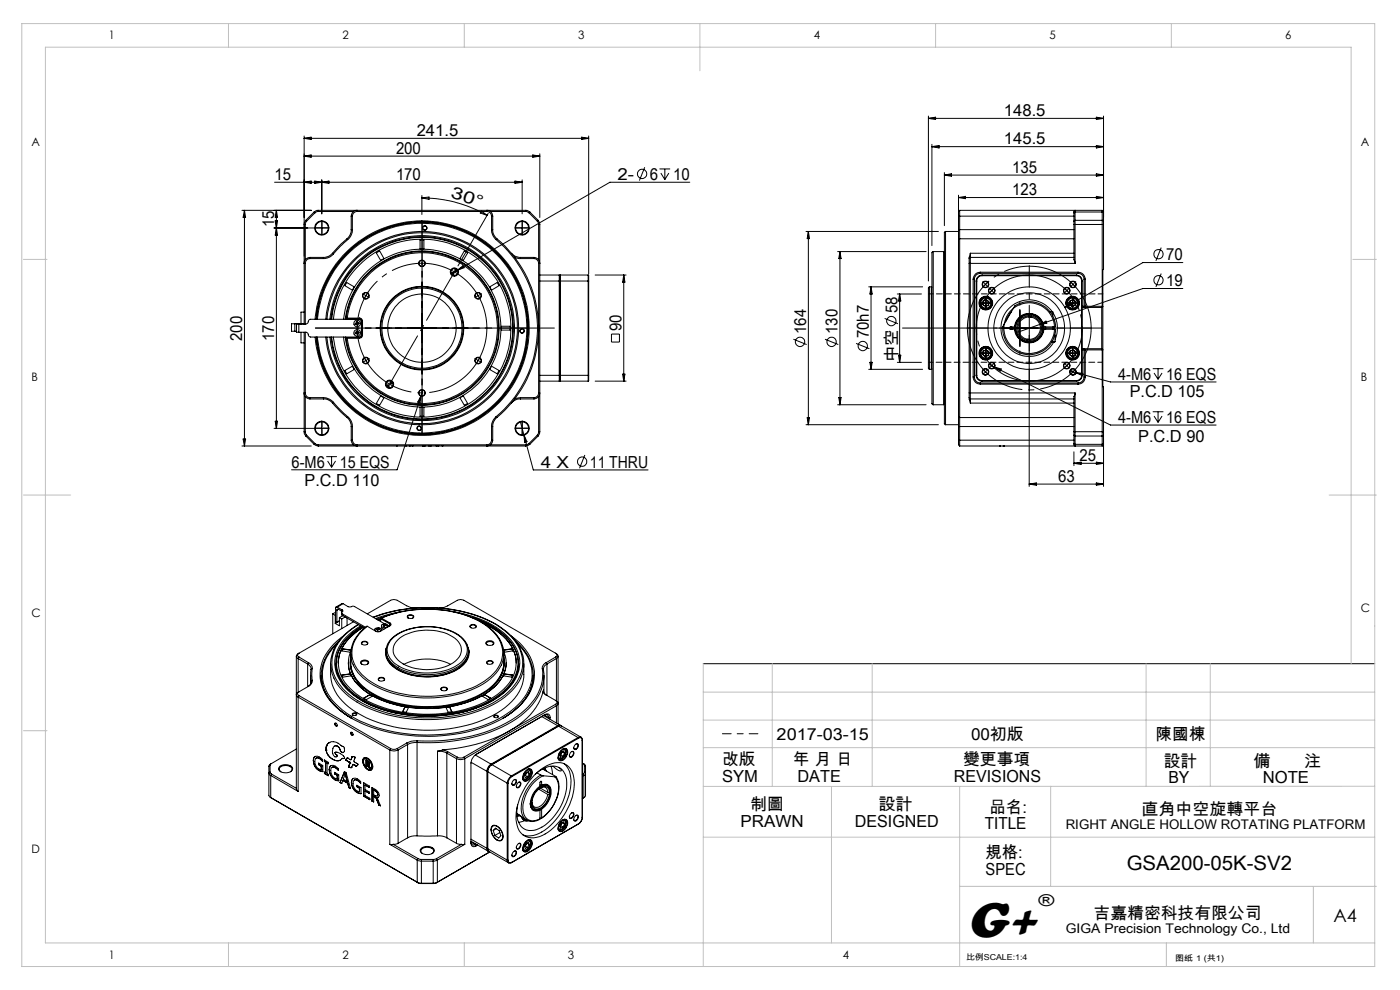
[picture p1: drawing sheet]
<svg xmlns="http://www.w3.org/2000/svg" width="297mm" height="210mm" viewBox="0 0 297 210" stroke-linecap="round" stroke-linejoin="round" font-family="sans-serif">
<defs><g id="words">
<text font-size="11" x="205.1" y="198.7">G+</text>
<text font-size="4.2" x="239" y="184.5">GSA200-05K-SV2</text>
<text font-size="3.9" x="282.9" y="195.5">A4</text>
<g font-size="3.5">
<text x="88.4" y="28.8">241.5</text>
<text x="213" y="24.6">148.5</text>
<text x="84" y="32.6">200</text>
<text x="213" y="30.6">145.5</text>
<text x="58.2" y="38.1">15</text>
<text x="84" y="38.1">170</text>
<text x="95.4" y="41.9" transform="rotate(19 95.4 41.9)">3 0 °</text>
<text x="131" y="38.1">2-</text>
<text x="137.9" y="38.1">6</text>
<text x="142.8" y="38.1">10</text>
<text x="214.8" y="41.4">123</text>
<text x="214.8" y="36.6">135</text>
<text x="58.2" y="48.2" transform="rotate(-90 58.2 48.2)">15</text>
<text x="247.4" y="55.2">70</text>
<text x="247.4" y="60.7">19</text>
<text x="131.9" y="70.2" transform="rotate(-90 131.9 70.2)">90</text>
<text x="171" y="70.9" transform="rotate(-90 171 70.9)">164</text>
<text x="177.7" y="70.9" transform="rotate(-90 177.7 70.9)">130</text>
<text x="184.3" y="71.8" transform="rotate(-90 184.3 71.8)">70h7</text>
<text x="190.4" y="66.5" transform="rotate(-90 190.4 66.5)">58</text>
<text x="51.4" y="72.4" transform="rotate(-90 51.4 72.4)">200</text>
<text x="58.2" y="72.4" transform="rotate(-90 58.2 72.4)">170</text>
<text x="190.4" y="76.9" transform="rotate(-90 190.4 76.9)">中空</text>
<text x="237.2" y="80.5">4-M6</text>
<text x="247.4" y="80.5">16 EQS</text>
<text x="237.2" y="89.7">4-M6</text>
<text x="239.7" y="84.3">P.C.D 105</text>
<text x="247.4" y="89.6">16 EQS</text>
<text x="241.4" y="93.7">P.C.D 90</text>
<text x="61.9" y="99.2">6-M6</text>
<text x="72.1" y="99.2">15 EQS</text>
<text x="114.7" y="99.2">4 X</text>
<text x="125.1" y="99.2">11 THRU</text>
<text x="229" y="97.7">25</text>
<text x="64.6" y="103.1">P.C.D 110</text>
<text x="224.5" y="102.2">63</text>
<text x="164.8" y="157">2017-03-15</text>
<text x="206" y="157">00初版</text>
<text x="245.2" y="157">陳國棟</text>
<text x="153.2" y="162.3">改版</text>
<text x="153.2" y="165.8">SYM</text>
<text x="168.2" y="162.3">年 月 日</text>
<text x="169.2" y="165.8">DATE</text>
<text x="202.4" y="165.8">REVISIONS</text>
<text x="204.3" y="162.3">變更事項</text>
<text x="246.9" y="162.6">設計</text>
<text x="247.9" y="166.1">BY</text>
<text x="265.9" y="162.6">備</text>
<text x="267.9" y="166.1">NOTE</text>
<text x="276.6" y="162.6">注</text>
<text x="159.1" y="171.9">制圖</text>
<text x="186.4" y="171.9">設計</text>
<text x="209.9" y="172.4">品名:</text>
<text x="242.1" y="172.9">直角中空旋轉平台</text>
<text x="157.1" y="175.4">PRAWN</text>
<text x="181.3" y="175.4">DESIGNED</text>
<text x="208.9" y="175.9">TITLE</text>
<text x="209.1" y="182.1">規格:</text>
<text x="209.1" y="185.6">SPEC</text>
<text x="220.3" y="192.2">®</text>
<text x="232" y="194.8">吉嘉精密科技有限公司</text>
</g>
<g font-size="2.8">
<text x="226.1" y="175.9">RIGHT ANGLE HOLLOW ROTATING PLATFORM</text>
<text x="226.1" y="197.8">GIGA Precision Technology Co., Ltd</text>
</g>
<g font-size="2.5">
<text x="23.1" y="8.4">1</text>
<text x="72.7" y="8.4">2</text>
<text x="122.7" y="8.4">3</text>
<text x="172.7" y="8.4">4</text>
<text x="222.7" y="8.4">5</text>
<text x="272.7" y="8.4">6</text>
<text x="6.7" y="30.9">A</text>
<text x="288.7" y="30.9">A</text>
<text x="6.7" y="80.9">B</text>
<text x="288.7" y="80.9">B</text>
<text x="6.7" y="130.9">C</text>
<text x="288.7" y="129.9">C</text>
<text x="6.7" y="180.9">D</text>
<text x="23.1" y="203.4">1</text>
<text x="72.7" y="203.4">2</text>
<text x="120.5" y="203.4">3</text>
<text x="178.8" y="203.4">4</text>
</g>
<g font-size="1.7">
<text x="204.9" y="203.7">比例SCALE:1:4</text>
<text x="249.3" y="203.8">图纸 1 (共1)</text>
</g>
</g></defs>
<g fill="none" stroke="#000" stroke-width=".21">
<path d="M58.2 38.7h52.6M64.5 28.8v39.9M64.5 38.7l1.5-.3v.5zM64.5 29.3l1.5-.2v.5zM64.5 33.1l1.5-.2v.5zM64.5 33.1h50M64.5 29.3h60.4M66.8 38.4l1.5 .3-1.5 .2zM68.3 38.2v7.2M68.3 38.7l1.5-.3v.5zM109.3 38.4l1.5 .3-1.5 .2zM110.8 38.2v7.2"/>
<path d="M113 32.9l1.5 .2-1.5 .3zM114.5 32.6v13.5M123.4 29.1l1.5 .2-1.5 .3zM124.9 28.8v29.3M136.8 35.5l-1.2 2.8M139.9 35.8h2.3M140.2 36.7l.8 1.4M141 35.8v2.3M141.9 36.7l-.9 1.4M146.3 38.7h-16.9l-32.4 18.6M197 24.6v35M197 25.1h37.1"/>
<path d="M197 25.1l1.5-.2v.5zM197.7 30.6v21.5M197.7 31.1h36.4M197.7 31.1l1.5-.2v.5zM200.3 36.6v11.3M200.3 37.1h33.8M200.3 37.1l1.5-.2v.5zM232.6 36.9l1.5 .2-1.5 .3zM232.6 24.9l1.5 .2-1.5 .3zM232.6 30.9l1.5 .2-1.5 .3zM234.1 24.6v22.3M51.3 44.6h14.7"/>
<path d="M51.9 44.6l.2 1.5h-.5zM51.9 44.6v50M58.1 48.4h8.7M58.4 46.8l.5 3.1h-.5l.5-3.1zM58.6 44.6v46.3M58.6 44.6l.3 1.5h-.5zM64.8 47.6v7.5M64.8 55.9v12.8M64.9 46.7l-.4 .7v.2h.3M64.9 46.7l.2 .2M65.1 46.9l-.3 .7M65.8 54.8a1.02 1.02 0 0 0-1 1.1"/>
<path d="M65.8 54.6a1.26 1.26 0 0 0-1.3 1.3h.3M65.8 54.8h2.8M65.8 54.6v.2M65.8 54.6h2.8M66.6 45l-1.7 1.7M66.6 45l.2 .1M66.8 45.1l-1.7 1.8M67.5 44.9l-.7 .2M67.5 44.6l-.9 .4M67.5 44.6h44M67.5 44.9h7.5M67.5 44.6v.3"/>
<path d="M68.2 48.4h.2M68.3 48.2v.3M68.6 54.6v.2M70.6 53.7a2.44 2.44 0 0 1-2 .9M70.6 53.7l.1 .2M70.7 53.9a2.67 2.67 0 0 1-2.1 .9M73.6 59.9l1.5 .9-.3 .8-1.6-1zM73.6 50.7l-1.6 1.4-1.4 1.6M73.6 50.7l.2 .1M73.8 50.8l-3.1 3.1M74.5 48.7a2.44 2.44 0 0 1-.9 2M74.5 45.9h.3"/>
<path d="M74.5 45.9v2.8M74.5 48.7h.3M74.8 48.7a2.67 2.67 0 0 1-1 2.1M74.8 45.9v2.8M75.8 44.9a1.02 1.02 0 0 0-1 1M75.8 44.9v-.3a1.26 1.26 0 0 0-1.3 1.3M75.8 44.9h27.5M79.8 53.6l.7-.4 1 1.6-.7 .4zM89.1 50.9h.8v1.9h-.8zM89.5 42a27.6 27.6 0 0 1 13.8 3.7M89.5 41.5v4M89.5 42l1.5-.2v.5z"/>
<path d="M96.4 57h-.1a.73 .73 0 0 0-.7 .7M97 57.3l-1.3 .8M97 57.3l1.2-.9 .3 .4zM97.2 57.7a.78 .78 0 0 1-.8 .7M98.5 53.2l.7 .4-.9 1.6-.7-.4zM102.1 44.8l1.2 .9-1.4-.5zM103.3 44.9a1.02 1.02 0 0 1 1 1M103.3 44.9v-.3a1.26 1.26 0 0 1 1.2 1.3M103.6 45.3l-6.4 11.1M104 44.9h7.5M104.3 48.7a2.79 2.79 0 0 0 .9 2.1M104.3 45.9v2.8"/>
<path d="M104.3 45.9h.2M104.3 48.7h.2M104.5 48.7a2.44 2.44 0 0 0 .9 2M104.5 45.9v2.8M105.2 50.8a24.5 24.5 0 0 1 0 37.6M105.4 50.7a24.7 24.7 0 0 1 0 37.9M105.4 50.7l-.2 .1M108.5 53.7a2.44 2.44 0 0 0 1.9 .9M109.2 54.6l1.2 .2M110.4 54.8h2.9M110.4 54.6h2.9M110.4 54.6v.2"/>
<path d="M110.6 48.4h.3M110.8 48.2v.3M111.5 44.6l.9 .4M111.5 44.9l.7 .2M111.5 44.6v.3M112.2 45.1l1.8 1.8M112.4 45l1.8 1.7M112.4 45l-.2 .1M113.3 54.8a1.02 1.02 0 0 1 1 1.1M113.3 54.6a1.26 1.26 0 0 1 1.2 1.3h-.2M113.3 54.6v.2M114 46.9l.3 .7"/>
<path d="M114.2 46.7l.3 .9M114.2 46.7l-.2 .2M114.3 47.6v7.5M114.3 55.9v27.5M114.3 47.6h.2M114.5 47.6v44M114.5 58.3h4.1M114.5 59.6h4.1M118.6 59.6h.2M118.6 58.3v1.3M118.6 58.3l.2 .2M118.6 59.6v20"/>
<path d="M118.8 59.6h.1M118.8 58.5v1.1M118.8 59.6v20M118.9 58.3v1.3M118.9 58.3l-.1 .2M118.9 58.3h5.9M118.9 59.6h5.9M118.9 59.6v20M124.8 58.3v1.3M124.8 58.3l.1 1.3M124.8 59.6h.1M124.8 59.6v20"/>
<path d="M124.9 59.6v20M126.3 58.3h6.5M132.3 58.3v22.5M132.3 58.3l.3 1.6h-.5zM171 49.1h28.1M171.5 49.1v41M171.5 49.1l.2 1.5h-.5zM177.7 53.4h18.8M178.2 53.4v32.5M178.2 53.4l.2 1.4h-.5zM198 53.4l-.3 .2v32l.3 .3M198 53.4h2.2v32.5h-2.2"/>
<path d="M198 53.4v32.5M200.2 53.4h.1M200.6 49.1l-.3 .2v40.6l.3 .2M200.6 49.1v41M200.6 49.1h2.7M203.3 41.4v4M203.3 41.9h30.8M203.3 41.9l1.5-.2v.4zM203.3 50.8v37.6M203.3 48.7v2.1M203.3 45.9v2.8M203.3 45.9h24.5"/>
<path d="M203.3 48.7h24.5M203.6 50.7v37.9M203.6 44.6v6.1M203.6 44.6l-.3 .3v1M203.6 44.6h30.2M203.6 50.7h24.2M203.6 50.7l-.3 .1M205.6 54.8v1.1M205.6 55.9h22.5M205.6 55.9v27.5M205.8 54.6v30M205.8 53.7l-.2 1.1"/>
<path d="M205.8 53.7v.9M205.8 54.6h22M205.8 54.6l-.2 .2M205.8 53.7h22M206.4 59.2v20.8M206.4 59.2h.3M206.7 59.2v20.8M207.1 59.6h.1M207.1 59.6v20M207.2 59.6v20M208 57.7a1.51 1.51 0 0 0-1.6 1.5M208 58a1.21 1.21 0 0 0-1.3 1.2"/>
<path d="M208 57.7h20.7M208 57.7v.3M208 58h20.7M208.4 58.5a1.09 1.09 0 0 0-1.2 1.1M208.4 58.3a1.33 1.33 0 0 0-1.3 1.3M208.4 58.3v.2M208.4 58.3h20M208.4 58.5h20M227.8 47.6v7.5l.3 .8M227.8 46.9v.7M227.8 45.1v1.8M227.8 47.6h6.3"/>
<path d="M228.1 46.7v9.2M228.1 45v-.4l-.3 .3v.2M228.1 46.7h5.7M228.1 45v1.7M228.1 46.7l-.3 .2M228.1 45h5.7M228.1 45l-.3 .1M228.4 58.5a1.09 1.09 0 0 1 1 1.1M228.4 58.3v.2M228.4 58.3a1.26 1.26 0 0 1 1.2 1.3M228.7 57.7a1.51 1.51 0 0 1 1.5 1.5M228.7 58a1.26 1.26 0 0 1 1.3 1.2"/>
<path d="M228.7 57.7v.3M229.4 59.6h.2M229.4 59.6v20M229.6 59.6v20M230 59.2v6l.2-.2M230 59.2h.2M230.2 59.2v5.8M232.6 41.7l1.5 .2-1.5 .2zM233.8 46.7v18.3M233.8 44.6v.4M233.8 44.6l.3 .3v.2l-.3-.1M233.8 45v1.7"/>
<path d="M233.8 46.7l.3 .2M234.1 47.6v9.5l-.1 .1 .1 34.4M234.1 46.9v.7M246.3 52.5l-1.1 2.8M246.3 58l-1.1 2.8M250.9 55.7h-8.4l-16.6 9.5M62.5 68.7v1.6M63.4 68.7h1.7l.3-.3 .1-.5 .3-.2h10.4l.5 .5v2.8l-.1 .3-.5 .2h-10.2l-.4-.2-.1-.5-.3-.3h-1.7M63.4 68.7h-.5v1.8h.5M63.4 68.7v1.8M63.8 68.7h.1M63.9 70.5v2.2h.6"/>
<path d="M64.5 70.5v21.1M64.5 68.7h-2.7v1.6h1.1M64.5 66.2h-.6v2.5M64.8 70.5v12.9M66.9 67.7a22.7 22.7 0 0 1 34.5-17.5 22.7 22.7 0 0 1 0 38.8 22.7 22.7 0 0 1-34.5-17.5M67.3 67.7a22.2 22.2 0 0 1 33.4-17.4 22.2 22.2 0 0 1 1.4 37.6 22.2 22.2 0 0 1-34.5-14.8l-.3-1.6M69.1 67.7a20.5 20.5 0 0 1 30.9-15.7 20.5 20.5 0 0 1 1 34.7 20.5 20.5 0 0 1-31.7-14l-.2-1.2M69.4 67.7a20.2 20.2 0 0 1 30.8-15.3 20.2 20.2 0 0 1 0 34.4 20.2 20.2 0 0 1-30.8-15.3M70 67.7a19.6 19.6 0 0 1 29.9-14.8 19.6 19.6 0 0 1 0 33.4 19.6 19.6 0 0 1-29.9-14.8M70.2 67.7a19.4 19.4 0 0 1 29.6-14.5 19.4 19.4 0 0 1 0 32.9 19.4 19.4 0 0 1-29.6-14.6M70.3 67.7a19.3 19.3 0 0 1 28.8-14.8 19.3 19.3 0 0 1 1.6 32.4 19.3 19.3 0 0 1-30.1-11.9l-.3-1.9M70.7 67.7a18.9 18.9 0 0 1 28.8-14.1 18.9 18.9 0 0 1 0 32 18.9 18.9 0 0 1-28.8-14.1"/>
<path d="M72.9 67.7a16.7 16.7 0 0 1 25.1-12.5 16.7 16.7 0 0 1 1.3 28.1 16.7 16.7 0 0 1-26.2-10.2l-.2-1.6M73.2 78.6l1.6-.9 .3 .7-1.5 .9zM73.2 67.7a16.4 16.4 0 0 1 25.1-12 16.4 16.4 0 0 1 0 27.8 16.4 16.4 0 0 1-25.1-12M73.4 71.5v.2M73.4 67.5h.3M73.4 67.5l.3 .1M73.4 71.7h.3M73.4 67.5a16.2 16.2 0 0 1 24.9-11.6 16.2 16.2 0 0 1 0 27.4 16.2 16.2 0 0 1-24.9-11.6M73.4 67.5v.2M73.7 71.6l-.3 .1M73.7 67.5a16 16 0 0 1 24.4-11.4 16 16 0 0 1 0 27 16 16 0 0 1-24.4-11.4M73.7 67.5h2.6"/>
<path d="M73.7 67.6h2.6M73.7 67.5v.1M73.7 71.6v.1M73.7 71.7h2.6M73.7 71.6h2.6M75.6 70.6l-.2 .1 .1 .1 .2-.1M75.6 70.6l.1 .1M75.6 68.6l.1 .1M75.6 70.6h.3M75.6 68.6h.3M75.6 70.5v.1M75.6 68.5v-.2h.1l.1 .2 .3-.1v.1l-.2 .1"/>
<path d="M75.6 68.5l-.2 .2h.3M75.6 68.5h.2v.2M75.7 70.7v.1M75.8 70.5v.2M75.8 70.4h.3v.1l-.2 .1M75.8 70.4l-.2-.1v.2M75.8 70.4l-.2 .1M75.8 70.5l.1 .1M75.8 68.5l.1 .1M75.9 68.7l-.1 .3-.1-.3M75.9 70.7l-.2 .1M75.9 68.7h-.2"/>
<path d="M75.9 70.6v.3l-.2-.1M75.9 68.6v.1M76.3 67.5a.66 .66 0 0 1 .6 .6M76.3 67.6l.3 .1 .2 .4M76.3 67.5v.1M76.3 71.6v.1M76.8 71.1l-.2 .4-.3 .1M76.8 71.1h.1M76.8 68.1v3M76.8 68.1h.1M76.9 71.1l-.3 .5-.3 .1M76.9 68.1v3"/>
<path d="M77.5 62.7h.1M77.5 76.4l.2 .2M77.6 62.7l-.1 .2M77.6 62.7l.1 .1M77.7 62.6l-.1 .1M77.7 76.4l-.2 .1M89.4 69.6h.2M89.5 69.5v.2M101.3 76.4l.2 .1M101.4 62.6v.1M101.4 62.7l-.1 .1M101.4 62.7l.1 .2"/>
<path d="M101.5 76.4l-.1 .2M101.5 62.7h-.1M103.9 60.8l1.6-.9 .4 .7-1.6 1zM104.3 77.7l1.6 .9-.4 .7-1.6-.9zM106.4 69.2h1.8v.8h-1.8zM114.5 79.6h4.1M118.6 79.6h.2M118.6 79.6v1.2M118.8 79.6v1.1M118.8 79.6h.1M118.9 79.6v1.2M118.9 79.6h5.9"/>
<path d="M124.8 79.6v1.2M124.8 79.6h.1M124.9 79.6l-.1 1.2M129.7 70.9h1.7v1.7h-1.7zM132.1 79.4h.5l-.3 1.4zM168.3 72l2.8 1.1M175 72l2.8 1.1M181.6 72.8l2.8 1.2M184.3 60.8h11.4M184.3 78.3h11.4M184.5 76.9h.5l-.2 1.4zM184.8 60.8l.2 1.6h-.5z"/>
<path d="M184.8 60.8v17.5M187.7 67.5l2.8 1.2M190.4 62.4h5.1M190.4 76.9h5.1M190.6 75.3h.5l-.2 1.6zM190.9 62.4v14.5M190.9 62.4l.2 1.4h-.5zM197.2 60.8l-.2 .3v17.1l.2 .1M197.2 60.8h.4v17.5h-.4M197.2 60.8v17.5M197.6 60.9h.1M197.6 78.3h.1"/>
<path d="M206.4 80a1.51 1.51 0 0 0 1.6 1.5M206.4 80h.3M206.7 80a1.21 1.21 0 0 0 1.3 1.2M207.1 79.6a1.26 1.26 0 0 0 1.3 1.2M207.1 79.6h.1M207.2 79.6a1.14 1.14 0 0 0 1.2 1.1M208.6 63.8l.6-.2 .6 .4-.1 .7-.6 .3-.6-.4zM208.6 74.5l.6-.3 .6 .4-.1 .7-.6 .3-.6-.4zM209 60.2l.2 .2M209 78.8l.2 .2M209 74.9h.3M209 64.3h.3"/>
<path d="M209.1 64.2v.2M209.1 74.8v.2M209.2 60.2l-.2 .2M209.2 78.8l-.2 .2M209.8 77.3l1.1 .5M210.3 61.6l.2 .1M210.3 77.5l.2 .1M210.5 61.6l-.2 .1M210.5 77.5l-.2 .1M210.9 77.8l24.7 12.4h22.4M210.9 77.8l1.5 .5-.2 .4zM213 68.8l-.2 .3a5.6 5.6 0 0 0 5.2 6.1 5.6 5.6 0 0 0 5.9-5.4h-.2"/>
<path d="M213 68.8a5.4 5.4 0 0 0 4.8 6.2 5.4 5.4 0 0 0 5.9-5.2M214.5 69.3v.5M214.6 69.3v.5M214.6 66.1l-.9 1.2-.3 .8M214.7 69.3v.5M215 65.4a2.05 2.05 0 0 1 1.8-1.2 5.6 5.6 0 0 1 7.1 5.1h-.2M215 65.4a5.4 5.4 0 0 1 8.7 3.9M215 65.4l-2 3.4M215 65.4a5.3 5.3 0 0 0-2 3.4M215.2 69.8a3.1 3.1 0 0 0 3.1 2.9 3.1 3.1 0 0 0 3.1-2.9M215.2 69.3a3.1 3.1 0 0 1 3.1-2.8 3.1 3.1 0 0 1 3.1 2.8M216.2 69.6h.3"/>
<path d="M216.3 69.5v.2M217.9 72h.3M217.9 72v.2M218.2 72h.2M218.2 72l-.1 .6M218.2 69.6h.3M218.3 67.2a2.39 2.39 0 0 0-2.3 2.2 2.39 2.39 0 0 0 1.9 2.6M218.3 67.2h.2M218.3 66.7a2.87 2.87 0 0 0-2.8 2.7 2.87 2.87 0 0 0 2.4 3.1M218.3 67v-.4a3 3 0 0 0-3 2.8 3 3 0 0 0 2.6 3.2v-.4M218.3 67a2.63 2.63 0 0 0-2.6 2.4 2.63 2.63 0 0 0 2.2 2.8M218.3 67v.2"/>
<path d="M218.3 69.5v.2M218.3 71.1v32.1M218.4 72v.2M218.5 67.2l.3 .1M218.6 66.6l-.1 .6M218.8 67.3a2.39 2.39 0 0 1 1.9 2.5 2.39 2.39 0 0 1-2.3 2.2M218.8 66.8a2.87 2.87 0 0 1 2.4 3 2.87 2.87 0 0 1-2.8 2.7v-.3M218.8 66.8v-.2a3 3 0 0 1 2.5 3.2 3 3 0 0 1-2.9 2.8M218.8 67a2.63 2.63 0 0 1 2.1 2.8 2.63 2.63 0 0 1-2.5 2.4M218.8 66.8v.2M218.8 67v.3M220.6 68.8l-4.5 1.6"/>
<path d="M220.6 68.8l1.3-.7 .2 .5zM221.8 69.3v.5M222.7 66.1l.6 .1M222.8 66.2h.5M223.2 66.1a6 6 0 0 0-9-.8 6 6 0 0 0 .4 9 6 6 0 0 0 8.9-1.7M223.2 72.4h.6M223.3 66.3a6.1 6.1 0 0 1 .5 5.7M223.3 66.2v.8M223.3 69.3v.5M223.4 69.3v.5M223.7 69.3h-2.4a3 3 0 0 0-3-2.7 3 3 0 0 0-3 2.7h-1a.25 .25 0 0 0-.2 .3 .25 .25 0 0 0 .2 .2h1a3 3 0 0 0 3 2.8 3 3 0 0 0 3-2.8h2.4M223.7 69.3v.5"/>
<path d="M223.8 71.1v1.3M223.8 72.4v.2h-.7M225.9 65.2l1.2-.9 .2 .4zM226.2 61.6l.2 .1M226.2 77.5l.2 .1M226.4 61.6l-.2 .1M226.4 77.5l-.2 .1M227 63.8l.6-.2 .6 .4-.1 .7-.7 .3-.5-.4zM227 74.5l.6-.3 .6 .4-.1 .7-.7 .3-.5-.4zM227 78.7l8.6 2.3h22.4M227.4 74.9h.2M227.4 64.3h.2"/>
<path d="M227.5 64.2v.2M227.5 74.8v.2M227.5 60.2l.2 .2M227.5 78.8l.2 .2M227.7 60.2l-.2 .2M227.7 78.8l-.2 .2M228.2 79l1.5 .2-.1 .5zM229.4 79.6a1.15 1.15 0 0 1-1 1.1M229.4 79.6h.2M229.6 79.6a1.21 1.21 0 0 1-1.2 1.2M229.6 65.2h4.1M229.6 65h.4"/>
<path d="M229.6 74h4.1M229.6 74.2h.4M230 80a1.26 1.26 0 0 1-1.3 1.2M230 80h.2M230.2 80a1.51 1.51 0 0 1-1.5 1.5M230.2 65h3.6M230.2 74.2l-.2-.2v6M230.2 74.2h3.6M230.2 74.2v5.8M233.7 74l.2 .2M233.7 65.2v8.8M233.8 74.2v18.3"/>
<path d="M233.8 65h.1M233.9 74.2h.1M233.9 74.2h-.1M234 65l-.3 .2M244.5 78.2h2.3M244.8 79.1l.9 1.4M245.7 78.2v2.3M246.5 79.1l-.8 1.4M250.9 61.2h-8.4l-21.9 7.6M51.3 94.6h14.7M51.6 93.1h.5l-.2 1.5zM58.1 90.9h8.7"/>
<path d="M58.4 89.4h.5l-.3 1.5zM64.5 91.6l.1 .5 .3 .4M64.5 91.6h.3M64.8 83.4a.96 .96 0 0 0 1 .9M64.8 83.4h-.3a1.26 1.26 0 0 0 1.3 1.2M64.8 91.6l.3 .7M64.8 84.1v7.5M64.9 92.5l1.7 1.8M65.1 92.3l-.2 .2M65.1 92.3l1.7 1.8M65.8 84.3h2.8M65.8 84.3v.3"/>
<path d="M65.8 84.6h2.8M66.6 94.3l.9 .3M66.8 94.1l.7 .3M66.8 94.1l-.2 .2M67.5 94.6h44M67.5 94.4h7.5M67.5 94.4v.2M68.2 90.9h.2M68.3 90.7v.3M68.6 84.3a3 3 0 0 1 2.1 1M68.6 84.6a2.44 2.44 0 0 1 2 .9M68.6 84.3v.3"/>
<path d="M69.2 96.9h2.3M69.5 97.8l.8 1.3M70.3 96.9v2.2M70.6 85.5l3 3.1M70.7 85.3l3.1 3.1M70.7 85.3l-.1 .2M71.2 97.8l-.9 1.3M73.6 88.6a2.31 2.31 0 0 1 .9 1.9M73.8 88.4a2.54 2.54 0 0 1 1 2.1M73.8 88.4l-.2 .2M74.5 93.4a1.26 1.26 0 0 0 1.3 1.2v-.2M74.5 90.5h.3"/>
<path d="M74.5 93.4h.3M74.5 90.5v2.9M74.8 93.4a1.02 1.02 0 0 0 1 1M74.8 90.5v2.9M75.8 94.4h27.5M80.8 84l.7 .4-1 1.6-.7-.4zM82.7 80.8a.78 .78 0 0 0-.8 .7M83.4 81.5a.72 .72 0 0 1-.7 .8M84.1 94.6h.1M86 94.6h.1M86.9 94.6h.1M87.4 94.6h.1"/>
<path d="M89.1 86.4h.8v1.9h-.8zM89.3 84l-.2 1.5-.5-.2zM89.7 94.6h.1M89.7 82.8l-5.5 16.9h-22.4M90 94.6h.1M90.9 94.6h.1M91.3 94.6h.1M92.5 94.6h.1M92.9 94.6h.1M93.8 94.6h.1M97.6 84.4l.7-.4 .9 1.6-.7 .4zM104 94.4h7.5"/>
<path d="M104.3 93.4a1.02 1.02 0 0 1-1 1M104.3 90.5h.2M104.3 93.4h.2M104.3 90.5v2.9M104.5 93.4a1.26 1.26 0 0 1-1.2 1.2v-.2M104.5 90.5v2.9M105.2 88.4a2.65 2.65 0 0 0-.9 2.1M105.2 88.4l.2 .2M105.4 88.6a2.31 2.31 0 0 0-.9 1.9M110.4 89.4l2.7 10.3h24.4M110.4 84.3l-1.2 .4M110.4 84.6a2.44 2.44 0 0 0-1.9 .9"/>
<path d="M110.4 84.3h2.9M110.4 84.6h2.9M110.4 84.3v.3M110.6 90.9h.3M110.8 90.7v.3M111.2 92.3l.6 1.4-.5 .1zM111.5 94.4v.2M112.2 94.1l-.7 .3M112.2 94.1l.2 .2M112.4 94.3l-.9 .3M113.3 84.3v.3M114 92.3l.2 .2"/>
<path d="M114 92.3l-1.8 1.8M114.2 92.5l-1.8 1.8M114.3 83.4a.96 .96 0 0 1-1 .9M114.3 83.4h.2a1.26 1.26 0 0 1-1.2 1.2M114.3 91.6l-.3 .7M114.3 84.1v7.5M114.3 91.6h.2M114.5 91.6v.4l-.3 .5M114.5 80.8h4.1M118.8 80.7l.1 .1M118.8 80.7l-.2 .1M118.9 80.8h5.9"/>
<path d="M124.1 96.5l-1.2 2.8M126.3 80.8h6.5M171 90.1h28.1M171.2 88.6h.5l-.2 1.5zM177.7 85.9h18.8M177.9 84.3h.5l-.2 1.6zM200.2 85.8h.1M200.6 90.1h2.7M203.3 88.4v2.1M203.3 93.4v1l.3 .2M203.3 90.5v2.9M203.3 90.5h24.5"/>
<path d="M203.3 93.4h24.5M203.3 88.4l.3 .2M203.6 88.6v6M203.6 94.6h30.2M203.6 88.6h24.2M205.6 83.4v.9M205.6 84.3l.2 1.2M205.6 83.4h22.5M205.6 84.3l.2 .3M205.8 84.6v.9M205.8 84.6h22M205.8 85.5h22"/>
<path d="M208 81.5h20.7M208 81.2h20.7M208 81.2v.3M208.4 80.7v.1M208.4 80.8h20M208.4 80.7h20M212 94.6h.1M212.8 94.6h.1M227.8 95.8v3M227.8 98.3h6.3M227.8 98.3l1.5-.3v.5zM227.8 91.6v.7"/>
<path d="M227.8 94.1v.3l.3 .2v-.3M227.8 92.3v1.8M227.8 91.6h6.3M227.8 92.3l.3 .2M227.8 94.1l.3 .2M228.1 83.4v9.1M228.1 83.4l-.3 .7v7.5M228.1 92.5h5.7M228.1 92.5v1.8M228.1 94.3h5.7M228.4 80.7v.1M228.7 81.2v.3"/>
<path d="M232.6 98l1.5 .3-1.5 .2zM233.8 94.3v.3M233.8 94.3l.3-.2v.3l-.3 .2M233.8 92.5v1.8M234.1 91.6v.7M234.1 92.3v10.9M234.1 92.3l-.3 .2M244.5 87.3h2.3M244.8 88.3l.9 1.3M245.7 87.3v2.3M246.5 88.3l-.8 1.3M218.3 102.7h15.8"/>
<path d="M218.3 102.7l1.6-.3v.5zM232.6 102.4l1.5 .3-1.5 .2zM62.9 139.2v28M63.3 139.7v7.2M63.3 139.7l2 1.2M63.4 138.6a.42 .42 0 0 0-.3 .4 .42 .42 0 0 0 .3 .4M63.4 138.6a.59 .59 0 0 0-.5 .5 .59 .59 0 0 0 .4 .6M63.4 139.4l2 1.2M63.4 139.4l-.1 .3M68.9 139.9a8.4 8.4 0 0 0 2.1 9.7l1.5 1.4 2.1 1.4a12.2 12.2 0 0 1-6.3-7.7l-.1-1.4M70.6 130.2v4.2M70.6 130.2l.5 .3"/>
<path d="M70.8 137.8a7.9 7.9 0 0 0 2.5 9.3 25.9 25.9 0 0 0 16.6 5.5 27.9 27.9 0 0 0 17.2-4.8 8.6 8.6 0 0 0 4-7.9l-.6-2.1M71.1 130.5v1.7M71.2 130.4l-.1 .1M71.2 129.9l-.6 .3M71.4 136.6a8.3 8.3 0 0 0-1.4 11.3 17.7 17.7 0 0 0 8.7 6 35.7 35.7 0 0 0 27-1.4 13.1 13.1 0 0 0 6.9-7.6 8.5 8.5 0 0 0-2.7-8.3M71.5 129.4v2.6M71.5 128.8l-.1-.1-.2 .2v2.9l.3 .2M71.5 128.8l1.1 .6M71.8 136.1l-1.8 2-1.1 1.8M71.8 129.2h-.2l-.1 .2M71.8 129.2l.8 .5M71.8 129.2l-.3 .2"/>
<path d="M72 131.7l-.5 .3M72 131v1.7l-.9-.5M72 131l.5 .3M72 131.7l-.9 .5M72.5 130l.1 .5M72.5 131.3v2M72.6 129.4l.1 .2-.2 .4 .1 .2M72.6 129.7h.1M72.6 130.2l4.9 2.9M72.6 129.4v.3M72.6 130.2v.3M72.6 130.5l4.7 2.7"/>
<path d="M72.7 130.6h.1M72.7 137.6v.1M72.7 137.6l-.2 .5 1.8 .3 .1-.4M72.7 137.6l1.7 .3M72.7 137.7l1.7 .2M72.7 137.7l-.2 .4M72.7 130.6l-.7 .4M72.8 128l1.1 .7 1.2-.1 6.5 3.8M72.8 128h-.2l-1.3 .8M72.8 128l-1.3 .8M73.2 130.9l-.7 .4M73.6 131.1v1.6"/>
<path d="M74.4 138.2a6.4 6.4 0 0 0 2.2 7.6 20.7 20.7 0 0 0 12.8 4.5 23.3 23.3 0 0 0 14.6-3.9 6.7 6.7 0 0 0 2.9-8.2M74.4 139.4a6.8 6.8 0 0 0 3.1 6.9 22 22 0 0 0 14.5 3.7 20.1 20.1 0 0 0 12.6-4.5 6.4 6.4 0 0 0 2.3-6.1M74.4 138.7a7.7 7.7 0 0 0 4 7.9 24.7 24.7 0 0 0 17.2 2.8 15.6 15.6 0 0 0 10.1-5.4 7 7 0 0 0 1.2-5.3M74.9 136.3a6 6 0 0 0 1.5 6.9 19.8 19.8 0 0 0 13.5 4.9 21.6 21.6 0 0 0 14.1-4.1 6.4 6.4 0 0 0 2.4-7.7M75 131.9l-11.6 6.7M76 132.5a12.3 12.3 0 0 0-5.2 5.2M76.7 136.3a.8 .8 0 0 1 1.3 .2 .73 .73 0 0 1-.7 .3 .73 .73 0 0 1-.6-.5zM76.9 136.7l-.1-.1a.59 .59 0 0 1 .5-.5 .59 .59 0 0 1 .6 .5l-.1 .1M77.2 133.2l.1 .1M77.2 133.2h.1M77.9 132.8a7.4 7.4 0 0 0-2.9 3.4M79.2 130.9a32.5 32.5 0 0 1 26.1 1.5 12.8 12.8 0 0 1 5.2 5.4"/>
<path d="M79.2 130.9a32 32 0 0 1 26.1 1.7 10.4 10.4 0 0 1 5.6 7.6 9.1 9.1 0 0 1-4.5 7.8 29.4 29.4 0 0 1-20.3 4 23.5 23.5 0 0 1-12.6-5.2 7.9 7.9 0 0 1-2.8-8 11.2 11.2 0 0 1 5.4-6.3M79.5 133.6v.2M79.6 133.4a.77 .77 0 0 1 1.3 .3 .82 .82 0 0 1-1.4-.1zM79.9 133.3h.2M79.9 133.3l.2 .1M79.9 133.3l.1 .1M80.1 133.4l-.1 .2h.2M80.1 133.6h.1M80.1 133.4v.2M80.1 133.3h.1M80.1 133.3v.3M80.2 133.3v.2"/>
<path d="M80.2 133.5v.1M80.2 133.5h.1M80.3 133.2v.1M80.3 133.2l-.1 .1M80.3 133.2l-.1 .3M80.3 133.3l.3 .2M80.3 133.5l.2 .1M80.3 133.3v.2M80.6 133.5l-.1 .1M80.8 131.3v.6M80.8 131.3l-.6 .2 .6-.1M80.8 131.1a25.4 25.4 0 0 1 21.8 1.1 9.6 9.6 0 0 1 3.8 4.1"/>
<path d="M80.9 131.3h-.1M80.9 131.3l1.8 1.1M80.9 131.1l-.1 .2M80.9 132.7l.1 .5 .5 .2M80.9 131.1a25 25 0 0 1 21.4 1 7.6 7.6 0 0 1 4.3 6.9 8.1 8.1 0 0 1-4.6 6 25 25 0 0 1-22.3 .2 8.9 8.9 0 0 1-5-6 7 7 0 0 1 3.2-6.4M80.9 133.6v.2M80.9 131.1l1.9 1.1M80.9 131.1v.2M81.1 132.5l.7-.1a.42 .42 0 0 1 .5 .4 .87 .87 0 0 1-1.4-.1zM81.1 131l-1.2 .4M81.4 132.5h.1M81.4 132.5l.1 .1-.1 .2 .2-.1"/>
<path d="M81.4 132.5v.1M81.5 132.5h.1M81.5 132.5v.3M81.6 132.5v.2M81.6 132.7h.3M81.7 132.4l.1 .1h-.1M81.7 132.4l-.1 .1M81.7 132.4l-.1 .3M81.7 132.5l.1 .1M81.7 132.5v.2M81.8 132.6h.2M81.8 132.6v.1"/>
<path d="M81.9 138.1a4 4 0 0 0 2.2 3.7 13.4 13.4 0 0 0 13.2-.1 4.1 4.1 0 0 0 2.1-3.6M82 137.5l-.2 1M82 132.6l-.1 .1M82 137.4a3.6 3.6 0 0 0 1.8 4.3 13.3 13.3 0 0 0 13.7 0 3.6 3.6 0 0 0 1.8-4.3M82.2 136.8a3.6 3.6 0 0 0 1.7 4.4 13.2 13.2 0 0 0 13.6 0 3.6 3.6 0 0 0 1.6-4.4M82.2 136.7a7 7 0 0 1 5.4-3.5 12.7 12.7 0 0 1 10.2 1.9l.8 .8 .5 .8M82.2 139.8a7.9 7.9 0 0 0 6.4 3.6 12.1 12.1 0 0 0 9.6-2.4l.8-1.2M82.5 132.8l-.2-.1v.3M82.7 132.4l.1 .1-.1 .2zM82.8 132.2a.27 .27 0 0 1 .2 .2 .27 .27 0 0 1-.2 .3l-2.6 1.3-.4-.1-1.9-1.1M82.8 132.2l-.1 .2M83.3 135.4a12.5 12.5 0 0 1 12.7-1.4 4.7 4.7 0 0 1 3.1 4 4.8 4.8 0 0 1-3.4 3.8 12.8 12.8 0 0 1-12.2-1.2 3.3 3.3 0 0 1-.2-5.2z"/>
<path d="M84.4 135.7a10.6 10.6 0 0 1 9.8-1.5 4.8 4.8 0 0 1 3.7 3.4 3.5 3.5 0 0 1-2.3 3.3 10.8 10.8 0 0 1-11.1-.8 2.8 2.8 0 0 1-.1-4.4zM84.8 129.8l-3.2 .8-1.9 .6M86.5 130.6l.7-.2 .6 .3a.75 .75 0 0 1-.7 .5 .75 .75 0 0 1-.7-.4zM86.6 131.1l-.1-.1a.59 .59 0 0 1 .6-.5 .59 .59 0 0 1 .6 .5l-.1 .1M88.2 129l-1.2-.2-2.7-1.5a1.5 1.5 0 0 0-1.4 0l-5 2.9M93.2 129l1.6-.4 2.2-1.3a1.5 1.5 0 0 1 1.4 0l19.5 11.3M96.2 129.7a20.9 20.9 0 0 1 12 5.9 7.2 7.2 0 0 1 0 10.1 20.2 20.2 0 0 1-11.5 5.7 30.4 30.4 0 0 1-20.3-3 10.1 10.1 0 0 1-5.4-7.4 8.9 8.9 0 0 1 4.6-7.7l.9-.6M99.3 137.5l.2 1M99.8 132.6l.7-.1 .5 .3a.69 .69 0 0 1-.6 .5 .69 .69 0 0 1-.7-.6zM99.9 133.2l-.1-.1a.57 .57 0 0 1 .6-.5 .57 .57 0 0 1 .5 .5l-.1 .1M100.2 130.9a16.1 16.1 0 0 1 8.7 6.3 7.3 7.3 0 0 1-1.9 9.2 22 22 0 0 1-12.2 5.1 29.8 29.8 0 0 1-17.8-3 10.6 10.6 0 0 1-5.6-7.3 8.6 8.6 0 0 1 4.3-7.6l1.1-.7a9.7 9.7 0 0 0-5.5 7.6 9.2 9.2 0 0 0 4.8 7.6 24 24 0 0 0 8.1 3.2M100.3 131a15.5 15.5 0 0 1 8.7 6.2 7 7 0 0 1-1.2 8.7 19.4 19.4 0 0 1-10.8 5.4"/>
<path d="M102.3 132.1a11.6 11.6 0 0 1 7 7 7.6 7.6 0 0 1-3.1 7.6 25.6 25.6 0 0 1-17.6 4.7 23.6 23.6 0 0 1-13.7-4.8 7.3 7.3 0 0 1-.2-11.8l2.3-1.7a9.8 9.8 0 0 0-5.2 7.3v.2M102.5 132.1a11.8 11.8 0 0 1 6.8 7l.2 1.5M103.2 136.2a1 1 0 0 1 1.6 .3 1 1 0 0 1-1.8-.2zM103.4 136.8l-.2-.2a.77 .77 0 0 1 .7-.5 .77 .77 0 0 1 .7 .5l-.1 .2M103.6 132.8l-.1 .1M103.6 132.8l.5 .4h-.1M103.6 132.8l.5 .4M106.9 138l.1 .4 1.8-.3M108.4 134.9a10.4 10.4 0 0 1 5 8.4 10 10 0 0 1-4.4 7.5 29.5 29.5 0 0 1-16.6 5.4 33 33 0 0 1-18.8-4.4 11.3 11.3 0 0 1-5.7-8.1 9.3 9.3 0 0 1 3.6-7.7l1.2-1M108.6 137.6l-1.8 .3M108.6 137.6l.2 .5M108.6 137.7l-1.7 .2"/>
<path d="M108.6 137.7l.2 .4M108.6 137.6v.1M109.5 136.1l1.3 1.4 1.1 1.4 .5 1M117.9 138.6a.43 .43 0 0 1 .2 .4 .43 .43 0 0 1-.2 .4M117.9 138.6a.59 .59 0 0 1 .5 .5 .59 .59 0 0 1-.4 .6M117.9 139.4l-2 1.2M117.9 139.4l.1 .3M118 139.7l-2 1.2M118 139.7v9M118.4 139.2v14.4M62.9 158.9l-5.3 3.1M63.3 146.9a.53 .53 0 0 0-.4 .5 .53 .53 0 0 0 .4 .5"/>
<path d="M63.3 147.9v20M63.3 147.9l19.4 11.2M63.4 146.7a.42 .42 0 0 0-.3 .5 .42 .42 0 0 0 .3 .4M63.4 147.6l19.5 11.2M63.4 147.6l-.1 .3M63.4 146.7l-.1 .2M65.3 140.9v4.8a1.12 1.12 0 0 0 .7-1.2M65.3 140.9a1.21 1.21 0 0 1 .7 1.1M65.4 140.6a1.33 1.33 0 0 1 .9 1.2M65.4 140.6l-.1 .3M65.9 143.3v1.8M66 142v2.5"/>
<path d="M66 144.5v.3M66.3 144.3a1.43 1.43 0 0 1-.9 1.3l-2 1.1M66.3 141.8v2.5M66.3 144.3l-.3 .2M66.3 141.8l-.3 .2M69.2 159.1l.4 1.2M69.2 159.1l.5 1.1M69.2 159.1h.1M69.3 158.2l-.1 .9M69.3 158.2h.1M69.8 157.5a2.71 2.71 0 0 1 2.8 .8h.2a.82 .82 0 0 1-.1 1.4l-.2-.1M69.8 157.5l-.5 .7"/>
<path d="M69.8 157.5h.1M70.1 140.8a9.8 9.8 0 0 0 4.8 9.8 30.1 30.1 0 0 0 20.3 4 24.2 24.2 0 0 0 12.7-5.1 9.2 9.2 0 0 0 3.2-8.7M70.9 158.3h.7M71.1 159.7l.1-.1a1.94 1.94 0 0 1 1.9 1.2l-.4 .1M71.1 159.7l.2 .3M71.1 153.4a.35 .35 0 0 1 .4 .2 .35 .35 0 0 1-.2 .4l-.3-.3zM71.1 159.7h.1M71.2 159.6l-.1 .1M71.3 140.7v1.1l.4 1.4M71.3 153.4a.29 .29 0 0 0-.1 .4 .29 .29 0 0 0 .3 .1v-.1M71.6 158.3l-.4-.1a1.36 1.36 0 0 0 0 2.4l.3-.2M71.6 158.3l.5 .7"/>
<path d="M71.6 158.3h.1M71.7 143.1a12.3 12.3 0 0 0 7 6.5 31 31 0 0 0 25.7-.9 12 12 0 0 0 5-5.2M72.1 159l.1 .3M72.1 159h.1M72.2 159.3l.3 .3M72.2 159.3h.1M72.5 159.6h.3M72.5 159.6h.1M73.9 140.6a7.6 7.6 0 0 0 4.1 6.4 26 26 0 0 0 24.5 .5 8.5 8.5 0 0 0 4.9-6.9M74.3 142.9l-1.8 .3 .2 .4 1.8-.2M74.3 142.9l.2 .5M74.3 143l-1.8 .3"/>
<path d="M74.3 143l.2 .4M74.3 142.9v.1M74.4 140.6a6.9 6.9 0 0 0 2.8 5.4M74.4 155.3a.35 .35 0 0 1 .5 .2 .35 .35 0 0 1-.3 .5l-.2-.2zM74.4 141.3v.2M74.7 155.4h-.1a.26 .26 0 0 0 0 .3 .26 .26 0 0 0 .3 .1M74.8 151.4a.49 .49 0 0 1 .5-.2 .49 .49 0 0 1 .3 .4 .49 .49 0 0 1-.5 .2 .49 .49 0 0 1-.3-.4zM74.9 151.7h-.1a.36 .36 0 0 1 .4-.4 .36 .36 0 0 1 .3 .4M76.6 140.3a.98 .98 0 0 1 1.6 .3 .98 .98 0 0 1-1.7-.2zM76.8 140.9l-.2-.2a.76 .76 0 0 1 .8-.5 .76 .76 0 0 1 .7 .5l-.2 .2M77.2 148.1l1.3-.8 .5 .4-1.3 .7zM78.5 147.4l-1.3 .7"/>
<path d="M78.5 147.4l.5 .3M78.5 147.3v.1M79 147.2l.8 .5M80.4 143.8l.7-.1 .5 .3a.69 .69 0 0 1-.7 .5 .69 .69 0 0 1-.6-.5zM80.4 144.4l-.1-.3a.72 .72 0 0 1 1.2 0l-.1 .3M82.7 159.1a1.94 1.94 0 0 0 1.8 0M82.7 159.1v20M82.9 158.8a1.5 1.5 0 0 0 1.4 0M82.9 158.8l-.2 .3M84.3 158.8l.2 .3M84.5 159.1v19.8M85.7 140.9a11.3 11.3 0 0 1 9.9 0"/>
<path d="M85.9 150l.8 .1-.5 1-.8-.1zM85.9 150l-.5 1M85.9 150l.7 .1M85.9 150h.1M86.3 157.6l-2 1.2M86.3 157.6l.2 .3M86.5 157.9l-2 1.2M86.5 157.9v19.8M88.5 157.2a3.8 3.8 0 0 0-2.2 .4M88.5 157.2v20.1M92.8 159.3l1.1 .1 .9 .4M92.8 159.3v18"/>
<path d="M93.7 145.9l.7-.1a.44 .44 0 0 1 .5 .4 .76 .76 0 0 1-.7 .3 .76 .76 0 0 1-.7-.5zM93.7 146.4l-.1-.1a.59 .59 0 0 1 .6-.5 .59 .59 0 0 1 .6 .5l-.1 .1M93.9 159.1l-1.1 .2M93.9 159.1l1.1 .3M94.8 159.8l2 1.1M94.8 159.8v17.9M95 159.4l2 1.2M95 159.4l-.2 .4M95.4 150l.4 1M95.4 150l-.8 .1 .5 1 .7-.1M95.4 150l-.8 .1M95.4 150h.1"/>
<path d="M102.3 147.7l.5-.4 1.3 .8-.5 .3zM102.8 147.4l-.5 .3M102.8 147.4l1.3 .7M102.8 147.3v.1M103.3 140.4a.78 .78 0 0 1 1.3 .2 .74 .74 0 0 1-.7 .3 .74 .74 0 0 1-.6-.5zM103.5 140.8l-.2-.2a.75 .75 0 0 1 1.3 0l-.2 .2M104.8 151.9a.49 .49 0 0 1 .5-.2 .49 .49 0 0 1 .4 .4 .49 .49 0 0 1-.5 .2 .49 .49 0 0 1-.4-.4zM104.9 152.2l-.1-.1a.39 .39 0 0 1 .4-.3 .39 .39 0 0 1 .4 .3v.1M106.8 141.3v.2M106.9 140.6a7.1 7.1 0 0 1-3.1 5.6M107 142.9l1.8 .3-.2 .4-1.8-.2zM107 143l-.2 .4"/>
<path d="M107 143l1.8 .3M107 142.9v.1M108.1 155a33.8 33.8 0 0 1-14.2 4.1M108.1 155l-9.7 5.6M110 140.7l-.1 1.4-.5 1.5M112.4 140a8.8 8.8 0 0 1-3.1 10.6l-2.7 1.8a11.9 11.9 0 0 0 6.5-8.1v-1M114.9 152l3.4 1.9M115 141.8a9.8 9.8 0 0 1-3.8 8.9 29.6 29.6 0 0 1-16.8 6.3l-5.9 .2M115 141.8l.3 .2M115.2 146.8a13.6 13.6 0 0 1-7.1 8.2M115.2 146.8l.3 .4 2.4 1.4M115.3 142a9.9 9.9 0 0 1-3.9 9 30 30 0 0 1-17 6.4l-6.5 .1-1.4 .4"/>
<path d="M115.3 146.4l-.1 .4M115.3 146.4v.2M115.3 151.8l3.6 2.1M115.4 143.3v3.6M115.5 151.7a.53 .53 0 0 1 .6-.1 .53 .53 0 0 1 .2 .6M115.5 151.7l.8 .5M115.6 151.6a.64 .64 0 0 1 .8-.1 .64 .64 0 0 1 .3 .7M115.6 151.6l-14.6 8.4a2.49 2.49 0 0 0-1.1 1.9v16.9a.65 .65 0 0 0 .3 .7 .65 .65 0 0 0 .8-.1M115.6 151.6l-.1 .1M115.9 140.6a1.33 1.33 0 0 0-.9 1.2M115.9 140.6l.1 .3M116 140.9v6.6a1.17 1.17 0 0 1-.7-1.1"/>
<path d="M116 140.9a1.17 1.17 0 0 0-.7 1.1M116.3 152.2h.4M116.3 152.2v.2M116.7 152.2v.4M117.9 148.6a.43 .43 0 0 1 .2 .4 .43 .43 0 0 1-.2 .4M117.9 149.4l-9.8 5.6M117.9 149.4l.1 .3M117.9 148.6l.1 .1M118 148.7a.55 .55 0 0 1 .4 .5 .55 .55 0 0 1-.4 .5M118 149.7l-19.4 11.2M118 149.7v3.6M118.3 153.9l.1 .1"/>
<path d="M118.3 153.9l-14.1 8.2M118.4 154h.1M118.4 154l-14.1 8.2M118.5 154l-14.1 8.2M118.5 154l4.1 2.4M118.9 153.9h-.6M118.9 153.9h.1M119 159.3a.55 .55 0 0 1 .8-.2 .55 .55 0 0 1 .2 .7l-.4 .8a.56 .56 0 0 1-.8 .3 .56 .56 0 0 1-.2-.8zM119 159.2a.77 .77 0 0 1 1.1-.4 .77 .77 0 0 1 .3 1.1 1.69 1.69 0 0 1-1.7 1.5 1.5 1.5 0 0 1 .3-2.2zM119.1 154h-.7M119.1 159.8l-.3 .4M119.1 154h-.6"/>
<path d="M119.1 154l4.2 2.4M119.1 159.8l-.2 .3M119.2 159.5l-.1 .3M119.3 159.5l.5 .3M119.4 158.9l.1-.1a.66 .66 0 0 1 .8 .2 .66 .66 0 0 1 0 .8 1.56 1.56 0 0 1-1.6 1.4l-.3-.6M119.8 158.8h-.1a1.37 1.37 0 0 1 .1 1.5 1.37 1.37 0 0 1-1.3 .7l-.1-.1M119.8 159.8l-.3 .6M119.8 159.8l-.2-.5-.5 .3-.3 .6M121 159.7a.45 .45 0 0 1 .7-.3 .84 .84 0 0 1-.8 1.2l-.1-.5zM121.2 159.4h.2a.58 .58 0 0 1 .1 .7 .58 .58 0 0 1-.7 .3v-.1M122 158a.45 .45 0 0 1 .6-.2 .84 .84 0 0 1-.7 1.2l-.2-.3zM122.2 157.8h.1a.58 .58 0 0 1 .2 .7 .58 .58 0 0 1-.8 .3v-.2"/>
<path d="M122.6 156.4l.1 .2M122.6 156.4l-14.1 8.2M122.7 156.6a.47 .47 0 0 1 .6-.1 .47 .47 0 0 1 .2 .5M122.7 156.6l-14.1 8.1M123.3 156.4l.2 .6M123.3 156.4h-.7M123.5 157v16.4M149.2 140.8h142.4M57 162.6v6.2l.4 .4M57.3 163.8l.3 .4M57.3 163.8l-.3 .3 .4 .4M57.3 162.3v1.5"/>
<path d="M57.3 162.3l-.3 .3M57.4 169.2l31.3 18M57.4 164.5v4.7M57.4 164.5l5.9 3.4M57.4 169.2l.2 .1M57.6 162l-.3 .3M57.6 162l-.4 .2-.2 .4M57.6 164.2l-.2 .3M57.6 164.2l5.3 3M59.4 162.5a1.89 1.89 0 0 1 2.7 .5 1.46 1.46 0 0 1-2 .9 .8 .8 0 0 1-.9-.4 .8 .8 0 0 1 .2-1zM59.6 163.7a.68 .68 0 0 1-.3-.8 .68 .68 0 0 1 .7-.5 1.53 1.53 0 0 1 1.9 .8l-.3 .5M62.5 172.1h.1"/>
<path d="M62.9 167.2v.3l.4 .4M66.5 161.3a.76 .76 0 0 1 .8-.9l1.1 .7v.4M66.5 161.3a2.42 2.42 0 0 0 1.2 2.1M66.5 161.3h.1M66.5 161.3a2.37 2.37 0 0 0 1.2 2.1M66.9 160.5l-.4 .4v.4M67 160.9a1.68 1.68 0 0 0 1.2 2.4M67.1 160.8l.6 .1M67.6 162.2v-.3l.9 .5v1.3l-.8-.3M67.6 162.2h.1M67.6 162.2l.6 .3M67.7 163.4l.8 .3"/>
<path d="M67.7 163.4h.1M67.7 160.9l.7 .6M67.7 160.9h.1M68.2 162.5h.1M68.2 163.3h.1M68.2 162.5v.8M68.8 161.5h.1M68.8 164.1h.1M68.8 161.5v-.3l.8 .5v.3l-.2-.1M68.8 161.5l.3 .2M68.8 164.1l.8 .4M69.1 161.7h.1"/>
<path d="M69.1 163.9h.1M69.1 163.9l-.3-.1v.3M69.1 161.7v2.2M69.4 161.9v2.2l.2 .1v.4l-.8-.5M69.4 161.9l.2 .1M69.6 160.3l1 .8M69.7 160.2l.9 .9M69.7 160.2l-.1 .1M69.8 163.3a.74 .74 0 0 1 .9-1l1.1 .7v.4M69.8 163.3a2.52 2.52 0 0 0 1.2 2.1M69.8 163.3a2.42 2.42 0 0 0 1.2 2.1M69.8 163.3h.1"/>
<path d="M70.2 162.4l-.4 .9M70.4 162.8a1.63 1.63 0 0 0 1.1 2.4M70.5 162.8l.3-.1 .3 .1M70.5 162.7l.6 .1M70.6 161.1l.6 .2 .7 .1M70.6 161.1h.1M71 164.1v-.3l.9 .6v1.2l-.9-.2M71 164.1l.5 .4M71 164.1h.1M71 163.9v.2M71 165.4l.9 .2M71 165.4h.1"/>
<path d="M71.1 162.8l.7 .6M71.1 162.8h.1M71.3 160l.1 .2M71.3 160h.1M71.3 160l.2 .2M71.4 160.2l.1 .2M71.4 160.2h.1M71.5 160.4l-.2 .1M71.5 160.2v.2M71.5 160.4h.1M71.5 164.5h.1M71.5 165.2h.1"/>
<path d="M71.5 164.5v.7M71.9 161.4h.1M72.2 161.2l-.3 .2M72.6 160.9h.2M72.7 160.9l-.8 .5M72.7 165.6h.1M72.7 160.9h.1M72.7 165.6l-.2 .6-.4-.2M72.7 165.6l1.1 .5M72.8 160.9h.2M73.1 163.7l.3 .2 1 3.4-.4-.2M73.1 163.7l-1 2.3"/>
<path d="M73.2 164.1l-.4 1.2 .9 .5M73.2 164.1l.1 .3M73.2 164.1h.1M73.3 164.1v.3M73.3 164.4h.1M73.3 164.1h-.1M73.3 164.4l.4 1.4M73.3 161.1l.1 .2M73.3 161.1h.1M73.4 161.3h.1M73.5 161.3l.5 .3M73.5 161.3h.1"/>
<path d="M73.6 160.8l.9 .3M73.6 160.8l-.3 .3M73.6 160.8h.1M73.7 165.8h.1M73.8 166.1l.2 1M73.8 166.1h.1M73.9 162.6l.1 .1M73.9 162.6h.1M74 162.5l-.1 .1M74 162.6v.1M74 162.5h.1M74 161.6l.1 .1"/>
<path d="M74 162.5v.1M74 161.6h.1M74 162.7l.4 .1M74 167.1h.1M74 162.7h.1M74.1 161.7l.1 .2M74.1 161.7h.1M74.2 162.1l-.2 .4M74.2 162.1h.1M74.2 161.9h.1M74.2 161.9v.2M74.4 162.8h.1"/>
<path d="M74.5 161.1h-.1M74.5 161.1h.1M74.5 166a.77 .77 0 0 1 .9-.9 1.29 1.29 0 0 1 1.1 1M74.5 166a2.52 2.52 0 0 0 1.2 2.1M74.5 160.9h.1M74.5 160.9v.2M74.5 166h.1M74.6 162.8h-.2M74.6 166a2.48 2.48 0 0 0 1.1 2.1M74.6 160.9l-.1 .2M74.6 160.5l.8 .1-.3 1 .9 .5-.2 .3-.3 .1M74.6 160.5v.1"/>
<path d="M74.6 160.6l-.1 .3M74.6 160.6h.1M74.6 160.5h.1M74.7 160.5l-.1 .1M74.7 160.5h.1M74.8 162.2h.2M74.8 165.2l-.2 .8M75 162.2h-.2l-.2 .6h-.2M75 162.2h.1M75 162.2l.5 .3M75.1 162.2h.1M75.1 162.2l.4 .3"/>
<path d="M75.1 165.5a1.63 1.63 0 0 0 1.1 2.4M75.2 165.5l.3-.1 .3 .2M75.2 165.4l.6 .1M75.5 162.5h.1M75.7 166.9v-.3l.9 .5v1.3l-.9-.3M75.7 166.9h.1M75.7 166.9l.5 .3M75.7 166.9l.6 .3M75.7 168.1l.9 .2M75.7 168.1h.1M75.8 165.6l.7 .5M75.8 165.5l.7 .6"/>
<path d="M75.8 165.5v.1M76.2 167.2v.7M76.2 167.2h.1M76.3 167.2l-.1 .7M77.1 168.9h.1M77.2 168.9l1.3 .7M77.2 166v2.9M77.2 160.8a1.79 1.79 0 0 1 1.9 2.1l-.1 .3a1.11 1.11 0 0 1-1.8-.8l-.3-1zM77.3 160.7a1.76 1.76 0 0 0 1.3 2.7l.2-.1M77.4 160.9a1.48 1.48 0 0 1 1.3 2.3 1.48 1.48 0 0 1-1.3-2.3zM77.4 160.9h.1M77.4 160.9a1.48 1.48 0 0 1 1.3 2.3"/>
<path d="M77.4 167.8v1l1.1 .5v.3l-1.4-.7M77.4 167.8l.9 .5M77.4 166.5v1l.9 .5v.3M77.4 166.5l1 .6v-.4l-1.3-.7v2.9M77.4 166.5l1 .5M77.6 162.5l.3 .1M77.7 162.4l.2 .2M77.7 161.2v1.2M77.7 162.4l-.1 .1M77.9 162.1h.1M77.9 162.1v.5M77.9 161.5l.1 .1"/>
<path d="M78 162.1l.1 .3M78 162.1h.1M78 161.6h.1M78 161.6l.2 .2M78 161.6l-.1-.1v.4l.2 .1 .1-.2M78.1 162.4l.2 .4M78.1 162.4h.1M78.2 162.2l.4 .8-.3-.2M78.2 162.2h.1M78.2 162.2l.3-.2-.1-.3-.8-.5v1.3M78.2 161.8l-.1 .2M78.2 161.8h.1"/>
<path d="M78.3 162.8h.1M78.3 162.8l.3 .2M78.4 162.2h-.2M78.7 163.2h.1M78.9 169.9l.4 .2M78.9 169.9h.1M79 169.9l.3 .2M79 167.1v2.8M79.3 167.6v1l.5 .3 .2-.1 .1-.3M79.3 167.6h.1M79.3 168.9l.2 .1M79.3 167.6l.4 .2"/>
<path d="M79.3 167.6l.3 .2M79.5 169l.4 .7M79.5 169h.1M79.5 169l.5 .7M79.5 169l-.2-.1v1.2M79.6 167.8l.3 .2 .2 .5M79.6 167.8h.1M79.7 167.8l.2 .2 .2 .5M79.9 169.1l.8 1.8-.3-.2M79.9 169.1h.1M79.9 169.1h.4a1.13 1.13 0 0 0-.6-1.6l-.8-.4v2.8M79.9 169.7l.5 1"/>
<path d="M80 169.7l.4 1M80 169.7h-.1M80.1 168.5l-.1 .3M80.1 168.5h.1M80.3 169.1h-.4M80.4 170.7h.1M82.7 179.1h.7M82.7 179.1l5.8 3.3M83.4 179.1l5.3 3M84.5 178.9l-1.1 .2M86.5 177.7l-2 1.2M88.5 177.3h4.3"/>
<path d="M88.5 177.3l-1.1 .1-.9 .3M92.8 177.3l1.1 .1 .9 .3M94.8 177.7l2 1.2M96.8 160.9a1.94 1.94 0 0 0 1.8 0M96.8 178.9l1.1 .2M96.8 160.9v18M97 160.6a1.5 1.5 0 0 0 1.4 0M97 160.6l-.2 .3M97.9 179.1h.7M97.9 179.1l-5.3 3M98.4 160.6l.2 .3M98.6 179.1l-5.8 3.3"/>
<path d="M98.6 160.9v18.2M99.9 178.6l.9 .5a.54 .54 0 0 1-.6 .1 .54 .54 0 0 1-.3-.6zM99.9 178.4l3.6 2.1M99.9 178l3.4 1.9M99.9 161.7l3.4 1.9M100.8 179.1l.2 .3M100.8 160.2l3.4 1.9M101 179.1h-.2M101.3 179.2l-.3 .2M103.3 163.6h.2M103.3 179.9l.1 .1M103.3 179.9l.2 .6"/>
<path d="M103.3 163.6v16.3M103.4 163.7h.1M103.4 163.7v16.3M103.5 163.7l4.1 2.4M103.5 163.7v16.3M104.2 162.1a1.92 1.92 0 0 0-.9 1.5M104.2 162.1v.1M104.2 176h.1M104.3 162.2a1.87 1.87 0 0 0-.9 1.5M104.3 162.2h.1M104.4 162.2a1.92 1.92 0 0 0-.9 1.5M104.4 162.2l4.1 2.4"/>
<path d="M104.4 175.3a1.38 1.38 0 0 1 1.9 .8 1.46 1.46 0 0 1-.1 2.3 2.29 2.29 0 0 1-1.8-3.1zM104.5 175.3l.1-.1a2.14 2.14 0 0 1 2 2.5 .87 .87 0 0 1-.7 .6 .87 .87 0 0 1-.9-.5 2.06 2.06 0 0 1-.5-2.5zM104.6 176.2l.5-.5 .8 .5 .4 1.1-.5 .5-.8-.6M104.6 176.2l.4 1M105.3 175.8l-.7 .4M105.4 178.1h.1M106 176.6l-1 .6M107.6 166.1h.2M107.6 166.1v16.3M107.8 166.1v16.3M108.5 164.6a2.21 2.21 0 0 0-.9 1.5M108.5 164.6l.1 .1"/>
<path d="M108.6 164.7a1.85 1.85 0 0 0-.8 1.4M109 165.4l.4-.1a.74 .74 0 0 1 .1 .9 .74 .74 0 0 1-.7 .4l-.2-.5zM109.1 165.4h.1a.58 .58 0 0 1 .2 .7 .58 .58 0 0 1-.8 .3v-.2M109.7 172.6l2 1.4M109.7 173.1h.7M109.7 172.7l.2 .1M109.7 172.8h.1M109.7 172.8l.5 .1M109.9 172.8h-.2M109.9 172.8l.2 .1M109.9 166l.4-.1a.74 .74 0 0 1 .1 .8 .74 .74 0 0 1-.7 .4l-.2-.5zM109.9 179l.4-.2a.71 .71 0 0 1 .1 .9 .71 .71 0 0 1-.8 .3l-.1-.4z"/>
<path d="M109.9 172.7v.1M110 165.9h.1a.58 .58 0 0 1 .2 .7 .58 .58 0 0 1-.7 .3l-.1-.2M110 179l.1-.1a.63 .63 0 0 1 .2 .7 .63 .63 0 0 1-.6 .4l-.2-.3M110.3 173h-.6M110.5 173.1a1.2 1.2 0 0 0 1.5 1M110.6 173.2l.4 .6 .4 .3 .4-.1M111.3 174.1l-1.3 .3M111.3 179.6l.1 .4 .5-.2M111.3 164.5l.1 .5 .5-.2M111.4 179.5l-.1 .1M111.4 179.5l.5 .3M111.4 164.5h-.1"/>
<path d="M111.4 164.5l.5 .3M111.5 178.7a.55 .55 0 0 1 .7-.3 .55 .55 0 0 1 .3 .8l-.5 .8a.56 .56 0 0 1-.7 .3 .56 .56 0 0 1-.2-.8zM111.5 163.7a.55 .55 0 0 1 .7-.3 .55 .55 0 0 1 .3 .8l-.5 .8a.56 .56 0 0 1-.7 .3 .56 .56 0 0 1-.2-.8zM111.5 163.5a.77 .77 0 0 1 1.1-.4 .77 .77 0 0 1 .3 1.1 1.69 1.69 0 0 1-1.7 1.5 1.5 1.5 0 0 1 .3-2.2zM111.5 178.5l.3-.2a.73 .73 0 0 1 .9 0 .73 .73 0 0 1 .2 .9 1.61 1.61 0 0 1-1.7 1.5 1.5 1.5 0 0 1 .3-2.2zM111.6 179.2l-.3 .3M111.6 164.1l-.3 .4M111.6 179.2l-.2 .3M111.6 164.1l-.2 .4M111.7 178.9l-.1 .3M111.7 163.9l-.1 .2M111.7 174h.1"/>
<path d="M111.9 163.2a.67 .67 0 0 1 .8 .1 .67 .67 0 0 1 .1 .9 1.55 1.55 0 0 1-1.6 1.4l-.3-.3v-.3M111.9 178.3a.67 .67 0 0 1 .8 0 .67 .67 0 0 1 .1 .9 1.64 1.64 0 0 1-1.6 1.4l-.3-.3v-.3M112.2 178.1a1.36 1.36 0 0 1-.7 2.3l-.5-.1M112.2 163.1a.96 .96 0 0 1 .2 1.5 1.05 1.05 0 0 1-1.5 .7M112.3 179.1l-.4 .7M112.3 179.1l-.2-.4-.6 .2-.2 .7M112.3 179.1l-.5-.3-.2 .4M112.3 164.1l-.4 .7M112.3 164.1l-.2-.4-.6 .2-.2 .6M112.3 164.1l-.5-.3-.2 .3M112.5 170.4a1.25 1.25 0 0 0 .5 1.3 1.25 1.25 0 0 0 1.4 0l.1 .2M112.5 170.4a1.31 1.31 0 0 0 .7 1.4 1.31 1.31 0 0 0 1.5-.3"/>
<path d="M112.5 170.4h.2M112.5 170h.2M112.6 170l.3 .1M112.9 170.1v.2M112.9 170.3l-.2 .1M113.5 164.2a6.6 6.6 0 0 1 5.9-2.3 4 4 0 0 1 2.4 4.1 13.5 13.5 0 0 1-6.8 11.2 3.6 3.6 0 0 1-5.1-1.5 9.3 9.3 0 0 1 .7-7.2l1.3-2.3zM113.6 164.2a4.7 4.7 0 0 1 5-1.4 3.8 3.8 0 0 1 1.6 3.8 11.4 11.4 0 0 1-5.8 9.1 3 3 0 0 1-4.7-2.4l-.1-1.2 .2-1.4M113.9 163.9l.8 .5M114.3 167.4l1.9 1.1M114.5 173.7v.1a2.99 2.99 0 0 1-2.7 .2M114.5 173.5l.3 .1 .1-.1M114.5 166.7a1.32 1.32 0 0 1 1.6-.1 1.32 1.32 0 0 1 .6 1.4"/>
<path d="M114.5 171.9v1.8M114.5 166.5l.3 .1M114.6 167.1l1.6 1M114.6 167.1a.98 .98 0 0 1 1.1 0 .98 .98 0 0 1 .5 1M114.7 164.4l.6 .2M114.7 164.4a8.2 8.2 0 0 0-4 8.1 2.36 2.36 0 0 0 1 1.5M114.7 165.7l.2 .1M114.8 166.6a1.27 1.27 0 0 1 1.4 0 1.27 1.27 0 0 1 .5 1.3M114.8 171.5l.1 .2M114.9 165.8l-.2-.1-.1 .2-.1 .9a4.2 4.2 0 0 0-1.7 4.7 1.3 1.3 0 0 0 1.7 .4M114.9 166.6a1.3 1.3 0 0 1 1.5 0 1.3 1.3 0 0 1 .5 1.3 4.9 4.9 0 0 1-2 3.8M114.9 165.8v.8"/>
<path d="M114.9 171.7v1.8M114.9 166.6h-.1M115 163.2l2.9 1.5-.2 .1M115.3 164.6a7.9 7.9 0 0 0-4.3 7.7 2.19 2.19 0 0 0 3.5 1.4M115.3 164.6l2.4 .2M115.8 163.5l-.3-.6 .4 .6M116.2 168.5a3.1 3.1 0 0 1-2.6 2.8 1.03 1.03 0 0 1-.7-1.2M116.2 168.1h.4M116.2 168.5h.4M116.3 168.1l.4 .3M116.6 168.1a1.15 1.15 0 0 0-.7-1.2 1.15 1.15 0 0 0-1.4 .3l-.9 1-.7 1.7-.2 .1M116.6 168.5a3.6 3.6 0 0 1-2.7 3.1 1.17 1.17 0 0 1-1-1.3"/>
<path d="M116.7 168v.4M116.7 168a1.22 1.22 0 0 0-.6-1.3 1.22 1.22 0 0 0-1.4 .2 4.4 4.4 0 0 0-2 3.1M116.7 168.4a4 4 0 0 1-3 3.4 1.24 1.24 0 0 1-1-1.4M116.7 168l-.1 .1M116.7 168.4l-.1 .1M116.9 162.5l.3 1.8M117.3 162.5l.3 .3a2.02 2.02 0 0 0 1.4 .7v-.4l-.4-.3M117.7 164.8a4.5 4.5 0 0 1 .1 5.2l-1.1 1.8-.8 .9-1 .8M117.9 164.7a5.7 5.7 0 0 1-.4 6l-1.1 1.6-1.6 1.3M118.4 176h.1M118.8 175.2l.2 .5 .5-.3M118.8 160.2l.2 .4 .5-.2"/>
<path d="M118.9 175.1l-.1 .1M118.9 175.1l.6 .3M118.9 160.1l-.1 .1M118.9 160.1l.6 .3M119 174.4a.55 .55 0 0 1 .8-.3 .55 .55 0 0 1 .2 .8l-.4 .7a.56 .56 0 0 1-.8 .4 .56 .56 0 0 1-.2-.9zM119 174.2a.77 .77 0 0 1 1.1-.4 .77 .77 0 0 1 .3 1.1 1.61 1.61 0 0 1-1.7 1.4 1.46 1.46 0 0 1 .3-2.1zM119.1 174.8l-.3 .4M119.1 174.8l-.2 .3M119.2 174.5l-.1 .3M119.3 174.5l.5 .3M119.4 173.9a.67 .67 0 0 1 .8 .1 .67 .67 0 0 1 .1 .9 1.56 1.56 0 0 1-1.6 1.4l-.3-.7M119.7 162a5.8 5.8 0 0 1 1.2 5.8 13.1 13.1 0 0 1-7.2 9.3l-.6 .1a3.4 3.4 0 0 1-2.2-.1"/>
<path d="M119.7 173.8a.96 .96 0 0 1 .2 1.5l-.6 .6-.4 .2-.4-.1M119.8 174.8l-.3 .6M119.8 174.8l-.2-.4-.5 .2-.3 .6M121 172.7l.5-.3a.71 .71 0 0 1 .1 .8 .71 .71 0 0 1-.8 .3v-.4zM121.2 172.4h.2a.63 .63 0 0 1 .2 .8 .63 .63 0 0 1-.7 .3l-.1-.3M122 173.2l.5-.3a.77 .77 0 0 1 .1 .8 .77 .77 0 0 1-.7 .5l-.2-.3zM122.2 173l.1-.1a.6 .6 0 0 1 .2 .8 .6 .6 0 0 1-.8 .2v-.1M122.7 174.8l-14.2 8.2M122.7 174.8h.1M122.7 174.8l-14.1 8.1M123.5 173.4v-.1a1.87 1.87 0 0 1-.8 1.5M123.5 173.4a1.68 1.68 0 0 1-.8 1.4"/>
<path d="M123.5 169.4l.4-.2zM123.5 161.9l.2 .1M123.7 162l.3 .3M123.7 162l.4 .3 .1 .3M123.7 164.2l-.2 .1M123.7 164.2l.2 .3M123.9 164.5l-.4 .2M123.9 164.5v4.7M124 163.8l-.3 .4M124 163.8l.2 .3-.3 .4M124 162.3v1.5M124 162.3l.2 .3"/>
<path d="M124.2 162.6v6.2l-.3 .4M83.6 184.3l.1 .1M88.5 182.4l.6 .3h3l.7-.3M88.5 187.1l.6 .3h3l.7-.3M88.5 182.4v4.7M88.5 187.1l.2 .1M88.7 182.1l.7 .2M88.7 187.2l.7 .2M88.7 182.1l-.2 .3M89.3 180a1.91 1.91 0 0 1 2.8 .4 1.74 1.74 0 0 1-2.7 .5 .56 .56 0 0 1-.1-.9zM89.4 182.3h2.5M89.4 182.3v5.1"/>
<path d="M89.4 187.4h2.5M89.6 181a.66 .66 0 0 1-.3-.7 .66 .66 0 0 1 .7-.5 1.53 1.53 0 0 1 2 .7l-.3 .5M91.9 182.3v5.1M92.6 182.1l-.7 .2M92.6 187.2l-.7 .2M92.6 182.1l.2 .3M92.8 182.4v4.7M92.8 187.1l-.2 .1M99.3 183.4l4.6-2.7-11.3 6.5M103.4 180l.3 .6M103.4 180h.1M103.5 180l.2 .6"/>
<path d="M103.5 180l4.1 2.4M103.5 180.5l.1 .1M103.7 180.6l4.2 2.4M107.6 182.4h.2M107.6 182.4l.3 .6M107.8 182.4a.49 .49 0 0 0 .2 .6 .49 .49 0 0 0 .6-.1M108.5 183h-.6M108.6 182.9l-.1 .1M109 180.6l.4-.1a.71 .71 0 0 1 .1 .8 .71 .71 0 0 1-.8 .3v-.6zM109.1 180.6l.1-.1a.6 .6 0 0 1 .2 .8 .6 .6 0 0 1-.8 .2v-.1M110.9 180.3l.1 .1"/>
<circle cx="136.2" cy="36.9" r=".98"/>
<circle cx="68.3" cy="48.3" r="1.51"/>
<circle cx="68.3" cy="48.4" r="1.38"/>
<circle cx="89.5" cy="55.8" r=".69"/>
<circle cx="89.5" cy="55.8" r=".62"/>
<circle cx="90.1" cy="48.4" r=".49"/>
<circle cx="90.1" cy="48.4" r=".42"/>
<circle cx="96.4" cy="57.7" r=".88"/>
<circle cx="96.4" cy="57.7" r=".74"/>
<circle cx="110.8" cy="48.3" r="1.51"/>
<circle cx="110.8" cy="48.4" r="1.38"/>
<circle cx="245.8" cy="53.9" r="1"/>
<circle cx="245.8" cy="59.5" r="1"/>
<circle cx="75.8" cy="68.6" r=".7"/>
<circle cx="75.8" cy="70.6" r=".7"/>
<circle cx="77.6" cy="62.7" r=".61"/>
<circle cx="77.6" cy="76.5" r=".62"/>
<circle cx="77.6" cy="62.7" r=".7"/>
<circle cx="77.6" cy="76.5" r=".7"/>
<circle cx="89.5" cy="69.6" r="8.7"/>
<circle cx="89.5" cy="69.6" r="8.5"/>
<circle cx="89.5" cy="69.6" r="22.5"/>
<circle cx="89.5" cy="69.6" r="7.2"/>
<circle cx="89.5" cy="69.6" r="8.9"/>
<circle cx="101.4" cy="62.7" r=".61"/>
<circle cx="101.4" cy="76.5" r=".62"/>
<circle cx="101.4" cy="62.7" r=".7"/>
<circle cx="101.4" cy="76.5" r=".7"/>
<circle cx="110.8" cy="70.2" r=".42"/>
<circle cx="110.8" cy="70.2" r=".49"/>
<circle cx="169.7" cy="72.5" r=".98"/>
<circle cx="176.4" cy="72.5" r=".98"/>
<circle cx="183" cy="73.4" r=".98"/>
<circle cx="189.1" cy="68.1" r=".98"/>
<circle cx="209.1" cy="78.9" r=".63"/>
<circle cx="209.1" cy="60.3" r=".63"/>
<circle cx="209.1" cy="78.9" r=".7"/>
<circle cx="209.1" cy="60.3" r=".7"/>
<circle cx="209.1" cy="64.3" r="1.38"/>
<circle cx="209.1" cy="74.9" r="1.38"/>
<circle cx="209.1" cy="64.3" r="1.06"/>
<circle cx="209.1" cy="74.9" r="1.06"/>
<circle cx="209.1" cy="74.9" r="1.45"/>
<circle cx="209.1" cy="64.3" r="1.45"/>
<circle cx="209.1" cy="64.3" r=".62"/>
<circle cx="209.1" cy="64.3" r="1.23"/>
<circle cx="209.1" cy="74.9" r=".62"/>
<circle cx="209.1" cy="74.9" r="1.24"/>
<circle cx="210.4" cy="61.7" r=".69"/>
<circle cx="210.4" cy="77.6" r=".69"/>
<circle cx="210.4" cy="61.7" r=".61"/>
<circle cx="210.4" cy="77.6" r=".61"/>
<circle cx="218.3" cy="69.6" r="8.8"/>
<circle cx="218.4" cy="69.6" r="7.5"/>
<circle cx="226.3" cy="77.6" r=".69"/>
<circle cx="226.3" cy="61.7" r=".69"/>
<circle cx="226.3" cy="61.7" r=".61"/>
<circle cx="226.3" cy="77.6" r=".61"/>
<circle cx="227.5" cy="64.3" r=".63"/>
<circle cx="227.5" cy="74.9" r=".63"/>
<circle cx="227.5" cy="64.3" r="1.24"/>
<circle cx="227.5" cy="74.9" r="1.45"/>
<circle cx="227.5" cy="64.3" r="1.45"/>
<circle cx="227.5" cy="64.3" r="1.38"/>
<circle cx="227.5" cy="74.9" r="1.38"/>
<circle cx="227.5" cy="64.3" r="1.06"/>
<circle cx="227.5" cy="74.9" r="1.06"/>
<circle cx="227.5" cy="74.9" r="1.25"/>
<circle cx="227.6" cy="78.9" r=".63"/>
<circle cx="227.6" cy="60.3" r=".63"/>
<circle cx="227.6" cy="78.9" r=".7"/>
<circle cx="227.6" cy="60.3" r=".7"/>
<circle cx="68.3" cy="90.9" r="1.51"/>
<circle cx="68.3" cy="90.9" r="1.38"/>
<circle cx="82.6" cy="81.5" r=".89"/>
<circle cx="82.6" cy="81.5" r=".75"/>
<circle cx="88.9" cy="90.8" r=".49"/>
<circle cx="88.9" cy="90.8" r=".41"/>
<circle cx="89.5" cy="83.4" r=".7"/>
<circle cx="89.5" cy="83.4" r=".63"/>
<circle cx="110.8" cy="90.9" r="1.51"/>
<circle cx="110.8" cy="90.9" r="1.38"/>
<circle cx="123.5" cy="97.9" r=".99"/>
</g>
<path d="M102.7 65.6a13.8 13.8 0 0 0-23-5.6 13.8 13.8 0 0 0 6.1 22.8 13.8 13.8 0 0 0 17.2-16.2l-.3-1" fill="none" stroke="#000" stroke-width=".21" stroke-dasharray="30.5 1.3 1.3 1.3" stroke-dashoffset="6.3" stroke-linecap="butt"/>
<path d="M229.1 66.3a11.2 11.2 0 0 0-18.8-4.6 11.2 11.2 0 0 0 4.9 18.7 11.2 11.2 0 0 0 14.2-13.2l-.3-.9" fill="none" stroke="#000" stroke-width=".21" stroke-dasharray="30.5 1.3 1.3 1.3" stroke-dashoffset="-3" stroke-linecap="butt"/>
<path d="M230.9 65.8a13.1 13.1 0 0 0-21.9-5.4 13.1 13.1 0 0 0 5.7 21.8 13.1 13.1 0 0 0 16.5-15.5l-.3-.9" fill="none" stroke="#000" stroke-width=".21" stroke-dasharray="30.5 1.3 1.3 1.3" stroke-dashoffset="8.3" stroke-linecap="butt"/>
<path d="M153.3 155.6h7.5" fill="none" stroke="#000" stroke-width=".21" stroke-dasharray="30.5 1.3 1.3 1.3" stroke-dashoffset="28.6"/>
<path d="M89.3 69.6h-22.4M89.5 69.3v-22.3M89.5 69.8v22.4M89.8 69.6h22.4" fill="none" stroke="#000" stroke-width=".21" stroke-dasharray="30.5 1.3 1.3 1.3" stroke-dashoffset="21.2"/>
<path d="M89.8 69.6h27.8" fill="none" stroke="#000" stroke-width=".21" stroke-dasharray="30.5 1.3 1.3 1.3" stroke-dashoffset="18.5"/>
<g fill="none" stroke="#000" stroke-width=".21" stroke-dasharray="30.5 1.3 1.3 1.3">
<path d="M68 48.3h-1.2M68.3 48.1v-1.3M68.3 48.6v1.2M68.5 48.3h1.3M110.5 48.3h-1.2M110.8 48.1v-1.3M110.8 48.6v1.2M111 48.3h1.3M75.5 70.6h-.2M75.5 68.6h-.2M75.8 70.3v-.2M75.8 70.8v.3"/>
<path d="M75.8 68.3v-.2M75.8 68.8v.3M76 70.6h.3M76 68.6h.3M77.4 62.6l-.5-.3M77.4 76.6l-.5 .3M77.5 62.9l-.3 .5M77.5 76.2l-.3-.4M77.8 62.5l.2-.5M77.8 76.7l.2 .5M77.8 62.8l.5 .3M77.8 76.3l.5-.2"/>
<path d="M101.2 62.8l-.5 .3M101.2 76.3l-.5-.2M101.3 62.5l-.3-.5M101.3 76.7l-.3 .5M101.6 62.9l.3 .5M101.6 76.2l.3-.4M101.7 62.6l.5-.3M101.7 76.6l.5 .3M208.9 60.1l-.4-.4M208.9 60.5l-.4 .4M208.9 78.7l-.4-.4M208.9 79l-.4 .4"/>
<path d="M208.9 74.9h-1.1M208.9 64.3h-1.1M209.2 74.7v-1.2M209.2 75.2v1.1M209.2 64v-1.1M209.2 64.5v1.2M209.3 60.1l.4-.4M209.3 60.5l.4 .4M209.3 79l.3 .4M209.3 78.7l.3-.4M209.4 74.9h1.1M209.4 64.3h1.1"/>
<path d="M210.2 61.5l-.4-.4M210.2 61.8l-.4 .4M210.2 77.4l-.4-.4M210.2 77.7l-.4 .4M210.6 61.5l.4-.4M210.6 61.8l.4 .4M210.6 77.7l.4 .4M210.6 77.4l.4-.4M216.1 69.6h-3.6M216.4 69.3v-3.6M216.4 69.8v3.7M216.6 69.6h3.6"/>
<path d="M226.1 61.5l-.3-.4M226.1 61.8l-.3 .4M226.1 77.4l-.3-.4M226.1 77.7l-.3 .4M226.5 61.8l.3 .4M226.5 61.5l.3-.4M226.5 77.4l.3-.4M226.5 77.7l.3 .4M227.3 64.3h-1.1M227.3 74.9h-1.1M227.5 60.1l-.4-.4M227.5 60.5l-.4 .4"/>
<path d="M227.5 78.7l-.4-.4M227.5 79l-.4 .4M227.6 64v-1.1M227.6 64.5v1.2M227.6 74.7v-1.2M227.6 75.2v1.1M227.8 64.3h1.1M227.8 74.9h1.1M227.8 60.5l.4 .4M227.8 60.1l.4-.4M227.8 78.7l.4-.4M227.8 79l.4 .4"/>
<path d="M68 90.8h-1.2M68.3 90.6v-1.3M68.3 91.1v1.2M68.5 90.8h1.3M110.5 90.8h-1.2M110.8 90.6v-1.3M110.8 91.1v1.2M111 90.8h1.3"/>
</g>
<path d="M89.3 69.6h-9.5M89.5 69.3v-9.5M89.5 69.8v9.5M89.8 69.6h9.5" fill="none" stroke="#000" stroke-width=".21" stroke-dasharray="30.5 1.3 1.3 1.3" stroke-dashoffset="27.6"/>
<path d="M89.3 69.6h-13.6M89.5 69.3v-13.6M89.5 69.8v13.7M89.8 69.6h13.6" fill="none" stroke="#000" stroke-width=".21" stroke-dasharray="30.5 1.3 1.3 1.3" stroke-dashoffset="25.6"/>
<path d="M96.4 57.7l-13.7 23.8" fill="none" stroke="#000" stroke-width=".21" stroke-dasharray="30.5 1.3 1.3 1.3" stroke-dashoffset="18.6"/>
<path d="M191.5 69.6h42.2" fill="none" stroke="#000" stroke-width=".21" stroke-dasharray="30.5 1.3 1.3 1.3" stroke-dashoffset="11.3"/>
<path d="M216.1 69.6h-5.4M216.4 69.3v-5.3M216.4 69.8v5.4M216.6 69.6h5.4" fill="none" stroke="#000" stroke-width=".21" stroke-dasharray="30.5 1.3 1.3 1.3" stroke-dashoffset="29.7"/>
<path d="M218.1 69.6h-13M218.4 69.3v-13M218.4 69.8v13M218.6 69.6h13" fill="none" stroke="#000" stroke-width=".21" stroke-dasharray="30.5 1.3 1.3 1.3" stroke-dashoffset="25.9"/>
<path d="M197 62.3h37" fill="none" stroke="#000" stroke-width=".21" stroke-dasharray="1.3 .6" stroke-dashoffset=".2"/>
<path d="M197 76.8h36.9" fill="none" stroke="#000" stroke-width=".21" stroke-dasharray="1.3 .6" stroke-dashoffset=".3"/>
<g fill="none" stroke="#c0c0c0" stroke-width=".21">
<path d="M4.6 5h287v200h-287zM48.5 5v5M98.5 5v5M148.5 5v10M198.5 5v5M248.5 5v5M5 55h5M287 55h5M5 105h10M282 105h10M5 155h5M149.2 152.7h142.4"/>
<path d="M149.2 146.8h142.4M149.2 140.8v64.2M149.2 158.6h142.4M163.8 140.8v26M185 140.8v26M243.1 140.8v26M256.8 140.8v26M286.6 140.8v-130.8h-277v190h282M149.2 177.6h142.4M176.4 166.8v33.2M203.6 166.8v38.2M222.9 166.8v21.2"/>
<path d="M291.6 166.8h-142.4M203.6 188h88.4M278.6 188v12M48.5 200v5M98.5 200v5M247.4 200v5"/>
</g>
<path d="M81.9 81.5a.72 .72 0 0 0 .8 .8v-.8zM82.7 80.8v.7h.7a.72 .72 0 0 0-.7-.7zM95.6 57.7a.78 .78 0 0 0 .8 .7v-.7zM96.4 57v.7h.8a.72 .72 0 0 0-.8-.7z" fill="#000"/>
<use href="#words"/>
</svg>
